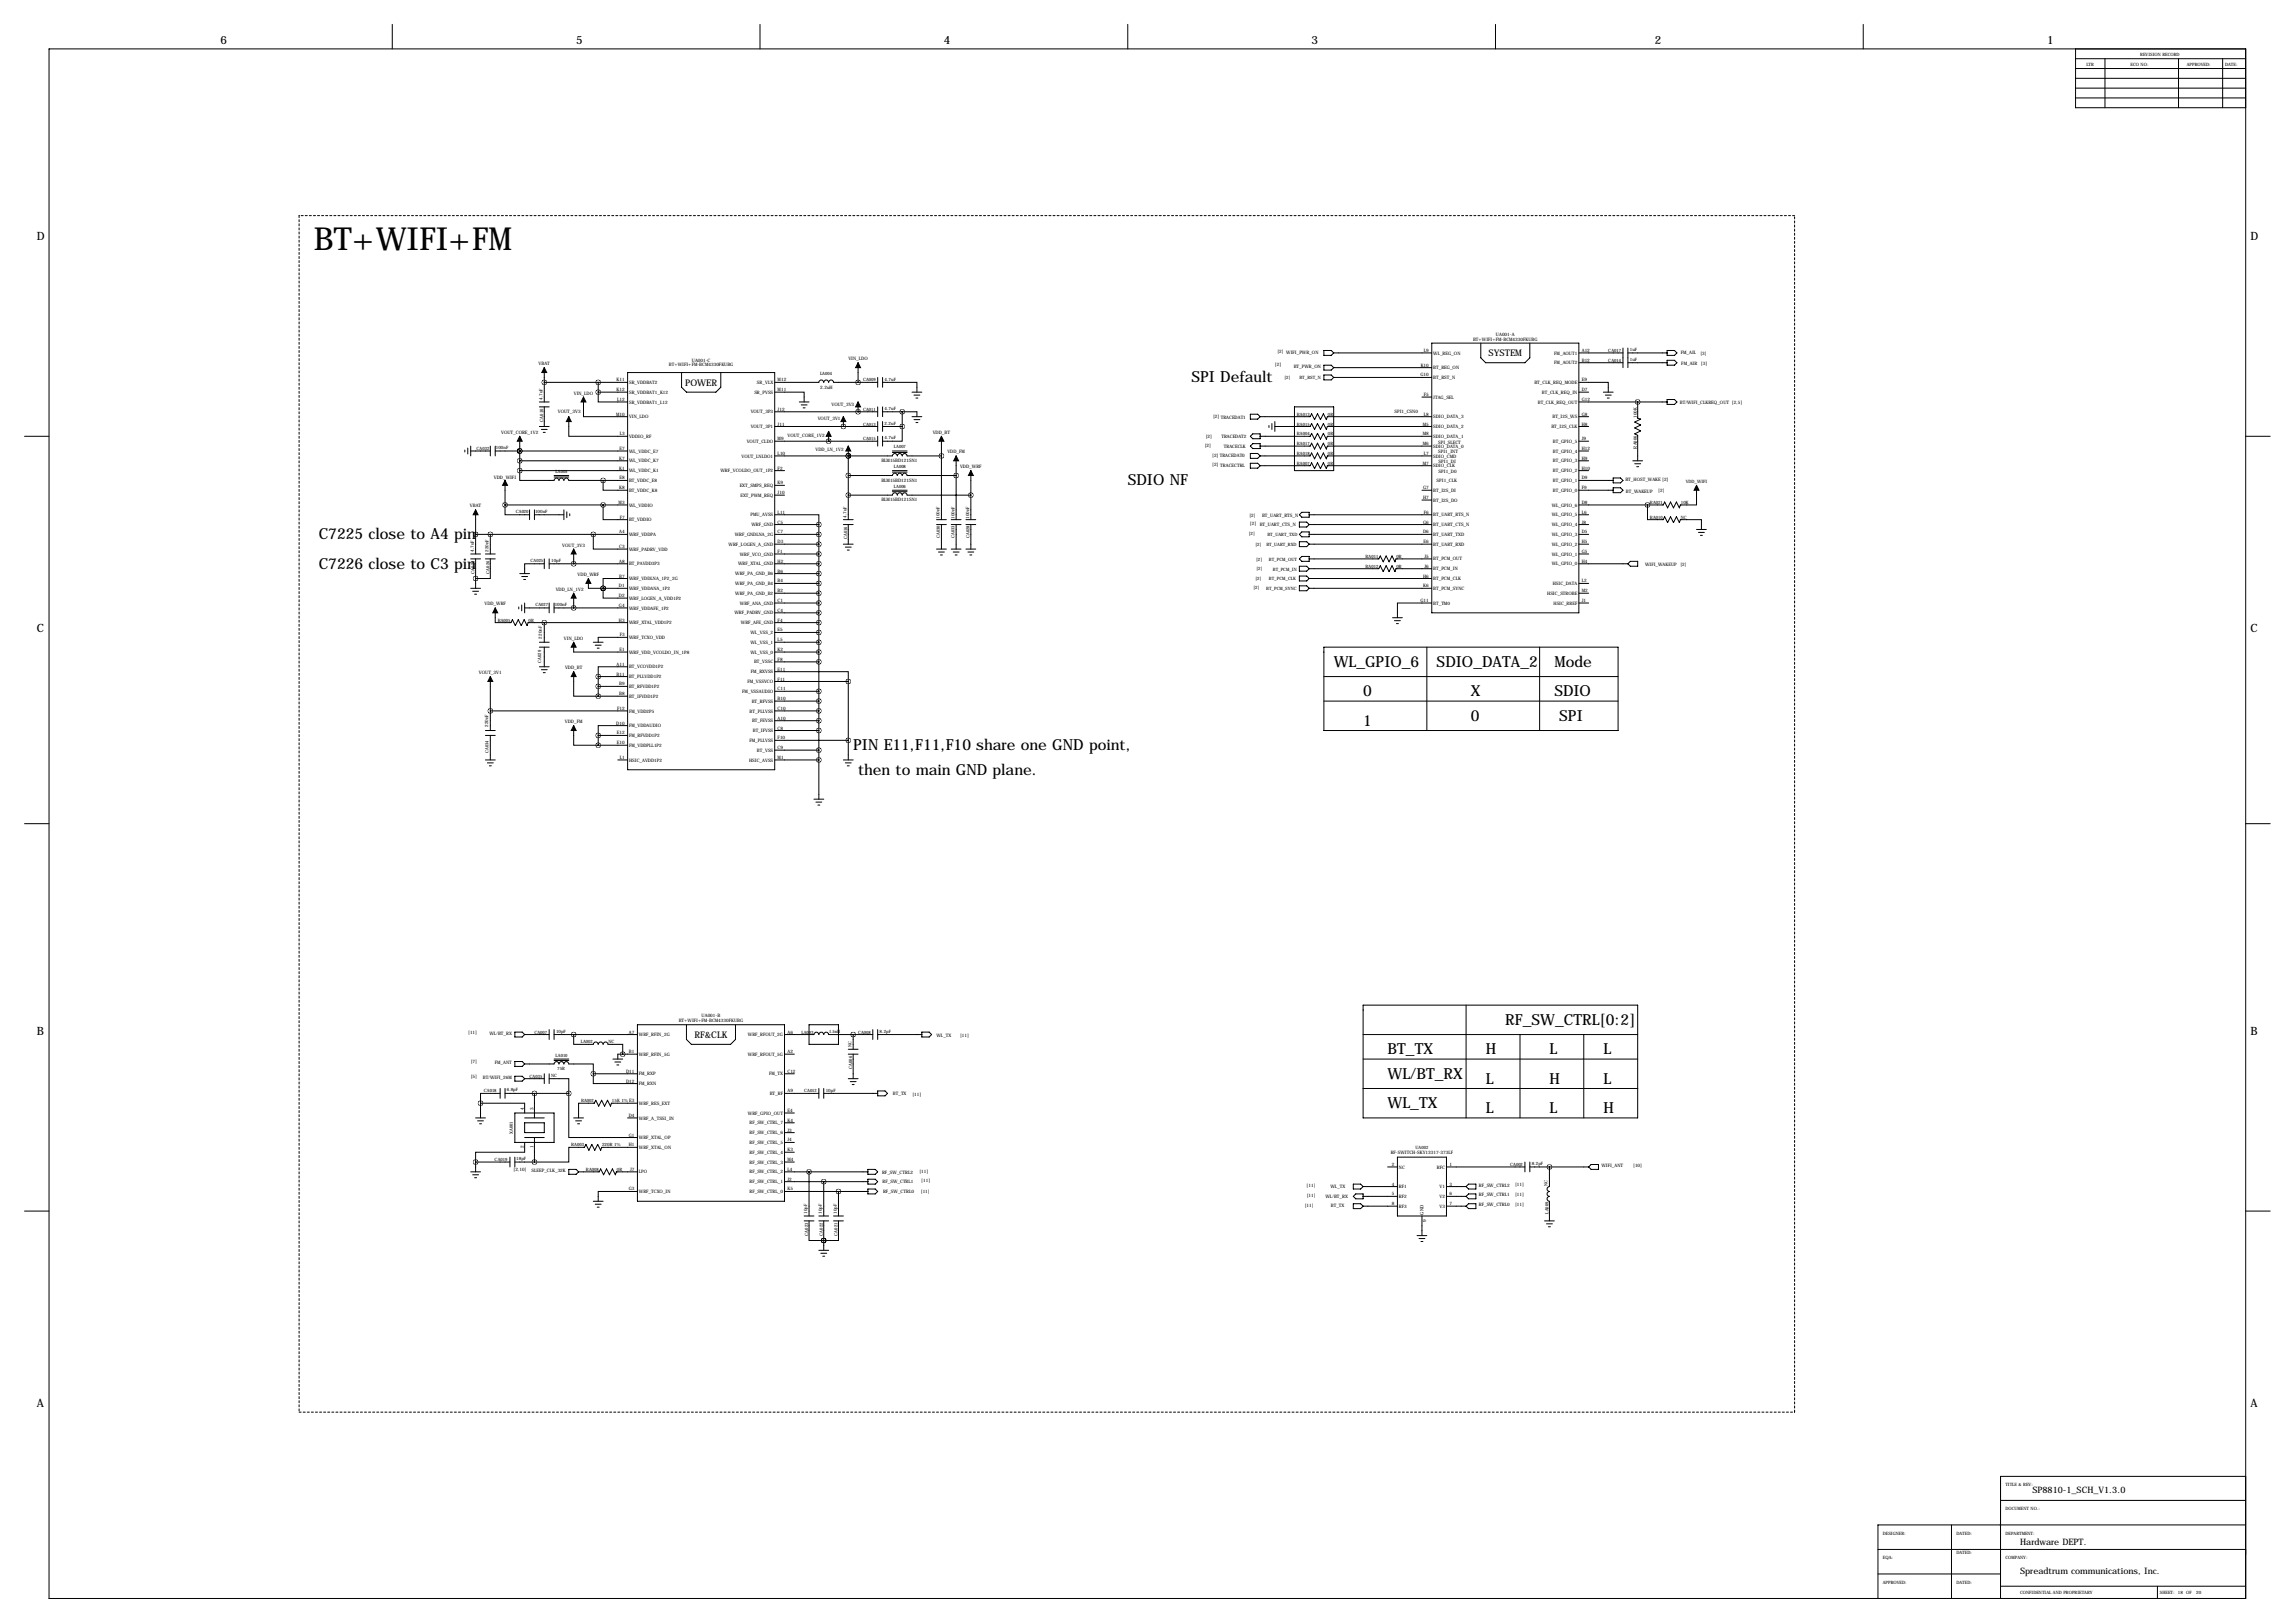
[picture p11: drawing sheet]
<svg xmlns="http://www.w3.org/2000/svg" width="1189mm" height="841mm" viewBox="0 0 1189 841" stroke-linecap="round" stroke-linejoin="round" font-family="sans-serif">
<defs><g id="words">
<text font-size="16.5" x="163" y="129">BT+WIFI+FM</text>
<g font-size="7.9">
<text x="617" y="198">SPI Default</text>
<text x="584" y="251">SDIO NF</text>
<text x="165" y="279">C7225 close to A4 pin</text>
<text x="165" y="295">C7226 close to C3 pin</text>
<text x="691" y="345">WL_GPIO_6</text>
<text x="744" y="345">SDIO_DATA_2</text>
<text x="805" y="345">Mode</text>
<text x="706" y="361">0</text>
<text x="762" y="361">X</text>
<text x="805" y="361">SDIO</text>
<text x="706" y="376">1</text>
<text x="762" y="373">0</text>
<text x="808" y="373">SPI</text>
<text x="442" y="389">PIN E11,F11,F10 share one GND point,</text>
<text x="445" y="401">then to main GND plane.</text>
<text x="780" y="531">RF_SW_CTRL[0:2]</text>
<text x="719" y="546">BT_TX</text>
<text x="770" y="546">H</text>
<text x="803" y="546">L</text>
<text x="831" y="546">L</text>
<text x="719" y="559">WL/BT_RX</text>
<text x="770" y="561">L</text>
<text x="803" y="561">H</text>
<text x="831" y="561">L</text>
<text x="719" y="574">WL_TX</text>
<text x="770" y="577">L</text>
<text x="803" y="577">L</text>
<text x="831" y="577">H</text>
</g>
<g font-size="5.9">
<text x="114" y="23">6</text>
<text x="298" y="23">5</text>
<text x="489" y="23">4</text>
<text x="679" y="23">3</text>
<text x="857" y="23">2</text>
<text x="1060" y="23">1</text>
<text x="19" y="124">D</text>
<text x="1166" y="124">D</text>
<text x="19" y="328">C</text>
<text x="1166" y="328">C</text>
<text x="19" y="536">B</text>
<text x="1166" y="536">B</text>
<text x="19" y="729">A</text>
<text x="1166" y="729">A</text>
</g>
<g font-size="4.7">
<text x="771" y="184">SYSTEM</text>
<text x="355" y="200">POWER</text>
<text x="360" y="538">RF&amp;CLK</text>
</g>
<g font-size="4.6">
<text x="1053" y="773">SP8810-1_SCH_V1.3.0</text>
<text x="1046" y="800">Hardware DEPT.</text>
<text x="1046" y="815">Spreadtrum communications, Inc.</text>
</g>
<g font-size="2.4">
<text x="763" y="177">BT+WIFI+FM-BCM4330FKUBG</text>
<text x="775" y="174">UA001-A</text>
<text x="662" y="183">[2]</text>
<text x="666" y="184">WIFI_PWR_ON</text>
<text x="738" y="182">L9</text>
<text x="742" y="184">WL_REG_ON</text>
<text x="805" y="184">FM_AOUT1</text>
<text x="819" y="182">A12</text>
<text x="871" y="184">FM_AIL</text>
<text x="881" y="184">[3]</text>
<text x="279" y="189">VBAT</text>
<text x="347" y="190">BT+WIFI+FM-BCM4330FKUBG</text>
<text x="358" y="187">UA001-C</text>
<text x="439" y="187">VIN_LDO</text>
<text x="660" y="190">[2]</text>
<text x="670" y="190">BT_PWR_ON</text>
<text x="736" y="190">K10</text>
<text x="742" y="191">BT_REG_ON</text>
<text x="805" y="189">FM_AOUT2</text>
<text x="819" y="187">B12</text>
<text x="871" y="189">FM_AIR</text>
<text x="881" y="189">[3]</text>
<text x="319" y="198">K11</text>
<text x="403" y="198">M12</text>
<text x="736" y="195">G10</text>
<text x="742" y="196">BT_RST_N</text>
<text x="819" y="198">E9</text>
<text x="319" y="203">K12</text>
<text x="326" y="199">SR_VDDBAT2</text>
<text x="326" y="204">SR_VDDBAT1_K12</text>
<text x="391" y="204">SR_PVSS</text>
<text x="392" y="199">SR_VLX</text>
<text x="403" y="203">M11</text>
<text x="425" y="201">2.2uH</text>
<text x="795" y="199">BT_CLK_REQ_MODE</text>
<text x="799" y="204">BT_CLK_REQ_IN</text>
<text x="819" y="203">D7</text>
<text x="297" y="204">VIN_LDO</text>
<text x="320" y="208">L12</text>
<text x="326" y="209">SR_VDDBAT1_L12</text>
<text x="738" y="205">F5</text>
<text x="742" y="207">JTAG_SEL</text>
<text x="797" y="209">BT_CLK_REQ_OUT</text>
<text x="819" y="208">G12</text>
<text x="870" y="209">BT/WIFI_CLKREQ_OUT [2,5]</text>
<text x="289" y="214">VOUT_3V3</text>
<text x="319" y="215">M10</text>
<text x="389" y="214">VOUT_3P3</text>
<text x="403" y="213">J12</text>
<text x="431" y="210">VOUT_3V3</text>
<text x="722" y="214">SPI1_CSN0</text>
<text x="738" y="215">L8</text>
<text x="819" y="215">G8</text>
<text x="326" y="217">VIN_LDO</text>
<text x="389" y="222">VOUT_3P1</text>
<text x="403" y="220">J11</text>
<text x="424" y="218">VOUT_3V1</text>
<text x="628" y="216">[2] TRACEDAT1</text>
<text x="737" y="220">M5</text>
<text x="742" y="217">SDIO_DATA_3</text>
<text x="742" y="222">SDIO_DATA_2</text>
<text x="804" y="222">BT_I2S_CLK</text>
<text x="804" y="217">BT_I2S_WS</text>
<text x="819" y="220">H8</text>
<text x="260" y="225">VOUT_CORE_1V2</text>
<text x="321" y="225">L3</text>
<text x="326" y="227">VDDIO_RF</text>
<text x="408" y="226">VOUT_CORE_1V2</text>
<text x="483" y="225">VDD_BT</text>
<text x="625" y="227">[2]</text>
<text x="633" y="227">TRACEDAT2</text>
<text x="737" y="225">M8</text>
<text x="742" y="227">SDIO_DATA_1</text>
<text x="321" y="233">E7</text>
<text x="387" y="229">VOUT_CLDO</text>
<text x="403" y="228">M9</text>
<text x="422" y="234">VDD_LN_1V2</text>
<text x="624" y="231">[2]</text>
<text x="634" y="232">TRACECLK</text>
<text x="737" y="231">M6</text>
<text x="742" y="232">SDIO_DATA_0</text>
<text x="745" y="230">SPI_SLECT</text>
<text x="804" y="229">BT_GPIO_5</text>
<text x="819" y="228">J9</text>
<text x="819" y="233">H12</text>
<text x="321" y="238">K7</text>
<text x="326" y="234">WL_VDDC_E7</text>
<text x="326" y="240">WL_VDDC_K7</text>
<text x="384" y="237">VOUT_LNLDO1</text>
<text x="403" y="236">L10</text>
<text x="457" y="239">BLM15BD121SN1</text>
<text x="491" y="235">VDD_FM</text>
<text x="628" y="237">[2] TRACEDAT0</text>
<text x="738" y="236">L7</text>
<text x="742" y="237">SDIO_CMD</text>
<text x="745" y="235">SPI1_INT</text>
<text x="745" y="240">SPI1_DI</text>
<text x="804" y="234">BT_GPIO_4</text>
<text x="804" y="240">BT_GPIO_3</text>
<text x="819" y="238">H9</text>
<text x="321" y="243">K1</text>
<text x="326" y="245">WL_VDDC_K1</text>
<text x="373" y="245">WRF_VCOLDO_OUT_1P2</text>
<text x="403" y="243">F2</text>
<text x="497" y="242">VDD_WRF</text>
<text x="628" y="242">[2] TRACECTRL</text>
<text x="737" y="241">M7</text>
<text x="742" y="242">SDIO_CLK</text>
<text x="745" y="245">SPI1_D0</text>
<text x="804" y="245">BT_GPIO_2</text>
<text x="819" y="243">H10</text>
<text x="256" y="248">VDD_WIFI</text>
<text x="321" y="248">E8</text>
<text x="326" y="250">BT_VDDC_E8</text>
<text x="403" y="251">K9</text>
<text x="457" y="250">BLM15BD121SN1</text>
<text x="744" y="250">SPI1_CLK</text>
<text x="804" y="250">BT_GPIO_1</text>
<text x="819" y="248">D9</text>
<text x="842" y="249">BT_HOST_WAKE [2]</text>
<text x="321" y="253">K8</text>
<text x="326" y="255">BT_VDDC_K8</text>
<text x="383" y="252">EXT_SMPS_REQ</text>
<text x="384" y="257">EXT_PWM_REQ</text>
<text x="403" y="256">J10</text>
<text x="737" y="253">G7</text>
<text x="742" y="255">BT_I2S_DI</text>
<text x="804" y="255">BT_GPIO_0</text>
<text x="819" y="253">F9</text>
<text x="842" y="255">BT_WAKEUP</text>
<text x="859" y="255">[2]</text>
<text x="243" y="263">VBAT</text>
<text x="320" y="261">M3</text>
<text x="326" y="262">WL_VDDIO</text>
<text x="457" y="260">BLM15BD121SN1</text>
<text x="737" y="259">H7</text>
<text x="742" y="260">BT_I2S_DO</text>
<text x="804" y="262">WL_GPIO_6</text>
<text x="819" y="261">D8</text>
<text x="321" y="269">F7</text>
<text x="389" y="267">PMU_AVSS</text>
<text x="403" y="266">L11</text>
<text x="647" y="268">[2]</text>
<text x="654" y="268">BT_UART_RTS_N</text>
<text x="738" y="266">F6</text>
<text x="742" y="267">BT_UART_RTS_N</text>
<text x="804" y="267">WL_GPIO_5</text>
<text x="819" y="266">L6</text>
<text x="326" y="270">BT_VDDIO</text>
<text x="389" y="273">WRF_GND</text>
<text x="403" y="271">C5</text>
<text x="647" y="272">[2]</text>
<text x="653" y="272">BT_UART_CTS_N</text>
<text x="737" y="271">G6</text>
<text x="742" y="273">BT_UART_CTS_N</text>
<text x="804" y="273">WL_GPIO_4</text>
<text x="819" y="271">J8</text>
<text x="321" y="276">A4</text>
<text x="326" y="278">WRF_VDDPA</text>
<text x="381" y="278">WRF_GNDLNA_2G</text>
<text x="403" y="276">C7</text>
<text x="403" y="281">D3</text>
<text x="737" y="276">D6</text>
<text x="737" y="281">E6</text>
<text x="742" y="278">BT_UART_TXD</text>
<text x="804" y="278">WL_GPIO_3</text>
<text x="819" y="276">D5</text>
<text x="819" y="281">H5</text>
<text x="291" y="283">VOUT_3V3</text>
<text x="321" y="284">C3</text>
<text x="326" y="285">WRF_PADRV_VDD</text>
<text x="377" y="283">WRF_LOGEN_A_GND</text>
<text x="383" y="288">WRF_VCO_GND</text>
<text x="403" y="286">F1</text>
<text x="742" y="283">BT_UART_RXD</text>
<text x="804" y="283">WL_GPIO_2</text>
<text x="804" y="288">WL_GPIO_1</text>
<text x="819" y="286">G5</text>
<text x="321" y="292">A8</text>
<text x="326" y="293">BT_PAVDD3P3</text>
<text x="382" y="293">WRF_XTAL_GND</text>
<text x="403" y="292">H2</text>
<text x="738" y="289">J5</text>
<text x="742" y="290">BT_PCM_OUT</text>
<text x="804" y="293">WL_GPIO_0</text>
<text x="819" y="292">H4</text>
<text x="852" y="293">WIFI_WAKEUP</text>
<text x="871" y="293">[2]</text>
<text x="299" y="298">VDD_WRF</text>
<text x="321" y="299">B7</text>
<text x="381" y="298">WRF_PA_GND_B6</text>
<text x="403" y="297">B6</text>
<text x="737" y="299">H6</text>
<text x="738" y="294">J6</text>
<text x="742" y="295">BT_PCM_IN</text>
<text x="321" y="304">D1</text>
<text x="326" y="300">WRF_VDDLNA_1P2_2G</text>
<text x="326" y="306">WRF_VDDANA_1P2</text>
<text x="381" y="303">WRF_PA_GND_B4</text>
<text x="403" y="302">B4</text>
<text x="737" y="304">K6</text>
<text x="742" y="300">BT_PCM_CLK</text>
<text x="742" y="306">BT_PCM_SYNC</text>
<text x="804" y="303">HSIC_DATA</text>
<text x="819" y="302">L2</text>
<text x="288" y="306">VDD_LN_1V2</text>
<text x="321" y="309">D2</text>
<text x="326" y="311">WRF_LOGEN_A_VDD1P2</text>
<text x="381" y="308">WRF_PA_GND_B2</text>
<text x="403" y="307">B2</text>
<text x="403" y="312">C1</text>
<text x="736" y="312">G11</text>
<text x="801" y="308">HSIC_STROBE</text>
<text x="819" y="307">M2</text>
<text x="819" y="312">J1</text>
<text x="251" y="314">VDD_WRF</text>
<text x="321" y="314">G4</text>
<text x="326" y="316">WRF_VDDAFE_1P2</text>
<text x="383" y="313">WRF_ANA_GND</text>
<text x="403" y="317">C4</text>
<text x="742" y="313">BT_TM0</text>
<text x="805" y="313">HSIC_RREF</text>
<text x="321" y="322">H3</text>
<text x="326" y="323">WRF_XTAL_VDD1P2</text>
<text x="380" y="318">WRF_PADRV_GND</text>
<text x="384" y="323">WRF_AFE_GND</text>
<text x="403" y="322">F4</text>
<text x="321" y="330">F3</text>
<text x="389" y="328">WL_VSS_2</text>
<text x="403" y="327">E5</text>
<text x="292" y="331">VIN_LDO</text>
<text x="326" y="331">WRF_TCXO_VDD</text>
<text x="389" y="334">WL_VSS_1</text>
<text x="403" y="332">L5</text>
<text x="321" y="337">E1</text>
<text x="326" y="339">WRF_VDD_VCOLDO_IN_1P8</text>
<text x="389" y="339">WL_VSS_0</text>
<text x="403" y="337">K2</text>
<text x="293" y="347">VDD_BT</text>
<text x="319" y="345">A11</text>
<text x="326" y="346">BT_VCOVDD1P2</text>
<text x="391" y="344">BT_VSSC</text>
<text x="403" y="342">F8</text>
<text x="403" y="347">E11</text>
<text x="248" y="349">VOUT_3V1</text>
<text x="319" y="350">B11</text>
<text x="326" y="351">BT_PLLVDD1P2</text>
<text x="387" y="354">FM_VSSVCO</text>
<text x="389" y="349">FM_RXVSS</text>
<text x="403" y="352">F11</text>
<text x="321" y="355">B9</text>
<text x="326" y="356">BT_RFVDD1P2</text>
<text x="385" y="359">FM_VSSAUDIO</text>
<text x="403" y="358">C11</text>
<text x="321" y="360">B8</text>
<text x="326" y="361">BT_IFVDD1P2</text>
<text x="389" y="364">BT_RFVSS</text>
<text x="403" y="363">B10</text>
<text x="320" y="368">F12</text>
<text x="326" y="369">FM_VDD2P5</text>
<text x="388" y="369">BT_PLLVSS</text>
<text x="403" y="368">C10</text>
<text x="293" y="375">VDD_FM</text>
<text x="319" y="375">D10</text>
<text x="326" y="377">FM_VDDAUDIO</text>
<text x="390" y="374">BT_FEVSS</text>
<text x="403" y="373">A10</text>
<text x="403" y="378">C8</text>
<text x="320" y="380">E12</text>
<text x="326" y="382">FM_RFVDD1P2</text>
<text x="390" y="379">BT_IFVSS</text>
<text x="403" y="383">F10</text>
<text x="320" y="386">E10</text>
<text x="326" y="387">FM_VDDPLL1P2</text>
<text x="388" y="384">FM_PLLVSS</text>
<text x="392" y="389">BT_VSS</text>
<text x="403" y="388">C9</text>
<text x="321" y="393">L1</text>
<text x="326" y="394">HSIC_AVDD1P2</text>
<text x="388" y="394">HSIC_AVSS</text>
<text x="403" y="393">M1</text>
<text x="363" y="527">UA001-B</text>
<text x="352" y="529">BT+WIFI+FM-BCM4330FKUBG</text>
<text x="243" y="535">[11]</text>
<text x="253" y="536">WL/BT_RX</text>
<text x="326" y="535">A7</text>
<text x="331" y="537">WRF_RFIN_2G</text>
<text x="387" y="537">WRF_RFOUT_2G</text>
<text x="408" y="535">A6</text>
<text x="485" y="537">WL_TX</text>
<text x="497" y="537">[11]</text>
<text x="326" y="546">B1</text>
<text x="408" y="546">A2</text>
<text x="244" y="551">[7]</text>
<text x="256" y="551">FM_ANT</text>
<text x="331" y="547">WRF_RFIN_5G</text>
<text x="387" y="547">WRF_RFOUT_5G</text>
<text x="324" y="556">D11</text>
<text x="331" y="557">FM_RXP</text>
<text x="398" y="557">FM_TX</text>
<text x="408" y="556">C12</text>
<text x="244" y="558">[5]</text>
<text x="250" y="559">BT/WIFI_26M</text>
<text x="324" y="561">D12</text>
<text x="331" y="562">FM_RXN</text>
<text x="399" y="567">BT_RF</text>
<text x="408" y="566">A9</text>
<text x="463" y="567">BT_TX</text>
<text x="473" y="568">[11]</text>
<text x="271" y="575" transform="rotate(-90 271 575)">4</text>
<text x="276" y="575" transform="rotate(-90 276 575)">3</text>
<text x="331" y="572">WRF_RES_EXT</text>
<text x="326" y="579">D4</text>
<text x="331" y="580">WRF_A_TSSI_IN</text>
<text x="387" y="577">WRF_GPIO_OUT</text>
<text x="408" y="576">E4</text>
<text x="408" y="581">K4</text>
<text x="388" y="582">RF_SW_CTRL_7</text>
<text x="388" y="588">RF_SW_CTRL_6</text>
<text x="408" y="586">J3</text>
<text x="326" y="589">G1</text>
<text x="326" y="594">H1</text>
<text x="331" y="590">WRF_XTAL_OP</text>
<text x="388" y="593">RF_SW_CTRL_5</text>
<text x="408" y="591">J4</text>
<text x="271" y="595" transform="rotate(-90 271 595)">2</text>
<text x="276" y="595" transform="rotate(-90 276 595)">1</text>
<text x="331" y="595">WRF_XTAL_ON</text>
<text x="388" y="598">RF_SW_CTRL_4</text>
<text x="408" y="596">K3</text>
<text x="720" y="598">RF-SWITCH-SKY13317-373LF</text>
<text x="388" y="603">RF_SW_CTRL_3</text>
<text x="408" y="601">M4</text>
<text x="721" y="604">2</text>
<text x="725" y="605">NC</text>
<text x="744" y="605">RFC</text>
<text x="751" y="604">1</text>
<text x="830" y="604">WIFI_ANT</text>
<text x="846" y="604">[10]</text>
<text x="266" y="606">[2,10]</text>
<text x="275" y="607">SLEEP_CLK_32K</text>
<text x="326" y="606">J7</text>
<text x="331" y="608">LPO</text>
<text x="388" y="608">RF_SW_CTRL_2</text>
<text x="408" y="606">L4</text>
<text x="408" y="612">J2</text>
<text x="457" y="608">RF_SW_CTRL2</text>
<text x="476" y="608">[11]</text>
<text x="326" y="617">G3</text>
<text x="331" y="618">WRF_TCXO_IN</text>
<text x="388" y="613">RF_SW_CTRL_1</text>
<text x="388" y="618">RF_SW_CTRL_0</text>
<text x="408" y="617">K5</text>
<text x="457" y="613">RF_SW_CTRL1</text>
<text x="457" y="618">RF_SW_CTRL0</text>
<text x="477" y="612">[11]</text>
<text x="677" y="615">[11]</text>
<text x="689" y="615">WL_TX</text>
<text x="721" y="614">4</text>
<text x="725" y="615">RF1</text>
<text x="746" y="615">V1</text>
<text x="751" y="614">3</text>
<text x="766" y="615">RF_SW_CTRL2</text>
<text x="785" y="614">[11]</text>
<text x="477" y="618">[11]</text>
<text x="677" y="620">[11]</text>
<text x="687" y="620">WL/BT_RX</text>
<text x="721" y="619">5</text>
<text x="725" y="621">RF2</text>
<text x="746" y="621">V2</text>
<text x="751" y="619">6</text>
<text x="766" y="620">RF_SW_CTRL1</text>
<text x="785" y="620">[11]</text>
<text x="676" y="625">[11]</text>
<text x="689" y="625">BT_TX</text>
<text x="721" y="624">8</text>
<text x="725" y="626">RF3</text>
<text x="737" y="629" transform="rotate(-90 737 629)">GND</text>
<text x="746" y="626">V3</text>
<text x="751" y="624">7</text>
<text x="766" y="625">RF_SW_CTRL0</text>
<text x="785" y="625">[11]</text>
<text x="739" y="633" transform="rotate(-90 739 633)">9</text>
</g>
<g font-size="2.3">
<text x="1109" y="29">REVISION RECORD</text>
<text x="1081" y="34">LTR</text>
<text x="1104" y="34">ECO NO:</text>
<text x="1133" y="34">APPROVED:</text>
<text x="1153" y="34">DATE:</text>
<text x="833" y="182">CA017</text>
<text x="844" y="182">1uF</text>
<text x="833" y="187">CA014</text>
<text x="844" y="187">1uF</text>
<text x="425" y="194">LA004</text>
<text x="447" y="198">CA009</text>
<text x="458" y="197">4.7uF</text>
<text x="665" y="196">[2]</text>
<text x="673" y="196">BT_RST_N</text>
<text x="281" y="207" transform="rotate(-90 281 207)">4.7uF</text>
<text x="447" y="213">CA011</text>
<text x="458" y="212">4.7uF</text>
<text x="672" y="215">RA013</text>
<text x="688" y="215">0R</text>
<text x="281" y="218" transform="rotate(-90 281 218)">CA010</text>
<text x="447" y="220">CA013</text>
<text x="458" y="220">2.2uF</text>
<text x="672" y="220">RA015</text>
<text x="688" y="220">0R</text>
<text x="848" y="216" transform="rotate(-90 848 216)">100K</text>
<text x="458" y="228">4.7uF</text>
<text x="672" y="225">RA004</text>
<text x="688" y="225">0R</text>
<text x="247" y="233">CA032</text>
<text x="257" y="233">100nF</text>
<text x="447" y="228">CA015</text>
<text x="463" y="232">LA007</text>
<text x="672" y="231">RA017</text>
<text x="688" y="231">0R</text>
<text x="848" y="232" transform="rotate(-90 848 232)">RA006</text>
<text x="672" y="236">RA018</text>
<text x="688" y="236">0R</text>
<text x="288" y="245">LA005</text>
<text x="463" y="242">LA008</text>
<text x="672" y="241">RA007</text>
<text x="688" y="241">0R</text>
<text x="873" y="250">VDD_WIFI</text>
<text x="463" y="253">LA006</text>
<text x="855" y="261">RA021</text>
<text x="871" y="261">10K</text>
<text x="267" y="266">CA020</text>
<text x="277" y="266">100nF</text>
<text x="438" y="268" transform="rotate(-90 438 268)">4.7uF</text>
<text x="487" y="269" transform="rotate(-90 487 269)">100nF</text>
<text x="494" y="269" transform="rotate(-90 494 269)">100nF</text>
<text x="502" y="269" transform="rotate(-90 502 269)">100nF</text>
<text x="855" y="269">RA010</text>
<text x="871" y="269">NC</text>
<text x="439" y="279" transform="rotate(-90 439 279)">CA016</text>
<text x="487" y="279" transform="rotate(-90 487 279)">CA030</text>
<text x="495" y="279" transform="rotate(-90 495 279)">CA033</text>
<text x="502" y="279" transform="rotate(-90 502 279)">CA028</text>
<text x="647" y="277">[2]</text>
<text x="657" y="278">BT_UART_TXD</text>
<text x="245" y="286" transform="rotate(-90 245 286)">4.7uF</text>
<text x="253" y="286" transform="rotate(-90 253 286)">220nF</text>
<text x="650" y="283">[2]</text>
<text x="656" y="283">BT_UART_RXD</text>
<text x="275" y="291">CA025</text>
<text x="285" y="291">10pF</text>
<text x="651" y="290">[2]</text>
<text x="657" y="291">BT_PCM_OUT</text>
<text x="707" y="289">RA011</text>
<text x="723" y="289">0R</text>
<text x="246" y="297" transform="rotate(-90 246 297)">CA024</text>
<text x="253" y="297" transform="rotate(-90 253 297)">CA026</text>
<text x="651" y="295">[2]</text>
<text x="659" y="296">BT_PCM_IN</text>
<text x="707" y="294">RA012</text>
<text x="723" y="294">0R</text>
<text x="649" y="305">[2]</text>
<text x="650" y="300">[2]</text>
<text x="656" y="306">BT_PCM_SYNC</text>
<text x="657" y="301">BT_PCM_CLK</text>
<text x="277" y="314">CA027</text>
<text x="287" y="314">100nF</text>
<text x="258" y="322">RA005</text>
<text x="274" y="322">0R</text>
<text x="281" y="331" transform="rotate(-90 281 331)">220nF</text>
<text x="280" y="343" transform="rotate(-90 280 343)">CA029</text>
<text x="253" y="376" transform="rotate(-90 253 376)">220nF</text>
<text x="253" y="390" transform="rotate(-90 253 390)">CA034</text>
<text x="277" y="535">CA007</text>
<text x="288" y="535">10pF</text>
<text x="415" y="535">LA003</text>
<text x="430" y="535">1.5nH</text>
<text x="445" y="535">CA008</text>
<text x="456" y="535">8.2pF</text>
<text x="301" y="540">LA002</text>
<text x="315" y="540">NC</text>
<text x="441" y="542" transform="rotate(-90 441 542)">NC</text>
<text x="288" y="547">LA010</text>
<text x="285" y="558">NC</text>
<text x="289" y="554">75R</text>
<text x="441" y="554" transform="rotate(-90 441 554)">CA006</text>
<text x="274" y="558">CA035</text>
<text x="251" y="566">CA018</text>
<text x="262" y="565">6.8pF</text>
<text x="417" y="566">CA012</text>
<text x="428" y="565">10pF</text>
<text x="301" y="571">RA002</text>
<text x="317" y="571">15K 1% E3</text>
<text x="266" y="587" transform="rotate(-90 266 587)">XA001</text>
<text x="296" y="594">RA003</text>
<text x="312" y="594">220R 1%</text>
<text x="733" y="595">UA002</text>
<text x="256" y="602">CA019</text>
<text x="267" y="601">18pF</text>
<text x="782" y="604">CA002</text>
<text x="793" y="604">8.2pF</text>
<text x="304" y="606">RA008</text>
<text x="320" y="606">0R</text>
<text x="802" y="614" transform="rotate(-90 802 614)">NC</text>
<text x="418" y="629" transform="rotate(-90 418 629)">10pF</text>
<text x="426" y="629" transform="rotate(-90 426 629)">10pF</text>
<text x="433" y="629" transform="rotate(-90 433 629)">10pF</text>
<text x="802" y="629" transform="rotate(-90 802 629)">LA009</text>
<text x="419" y="640" transform="rotate(-90 419 640)">CA023</text>
<text x="426" y="640" transform="rotate(-90 426 640)">CA022</text>
<text x="434" y="640" transform="rotate(-90 434 640)">CA021</text>
<text x="1039" y="770">TITLE &amp; REV:</text>
<text x="1039" y="782">DOCUMENT NO.:</text>
<text x="975" y="795">DESIGNER:</text>
<text x="1013" y="795">DATED:</text>
<text x="1039" y="795">DEPARTMENT:</text>
<text x="975" y="808">EQA:</text>
<text x="1013" y="805">DATED:</text>
<text x="1039" y="808">COMPANY:</text>
<text x="975" y="820">APPROVED:</text>
<text x="1013" y="820">DATED:</text>
<text x="1046" y="825">CONFIDENTIAL AND PROPRIETARY</text>
<text x="1119" y="825">SHEET: 18 OF</text>
<text x="1138" y="825">20</text>
</g>
</g></defs>
<g fill="none" stroke="#000" stroke-width=".52">
<path d="M203 13v12M394 13v12M584 13v12M775 13v12M965 13v12M25 25h1138v803h-1138zM1075 25v31h88M1075 30h88M1075 35h88M1090 30v26M1129 30v26M1151 30v26"/>
<path d="M1075 41h88M1075 46h88M1075 51h88M742 178h76v139h-76zM767 178v7l3 3h20l2-3v-7M282 198h43M282 190v18M310 198v5M325 193h76v206h-76zM353 193v8l3 2h15l2-2v-8M401 198h23a1.3 1.3 0 0 1 1-1 1.3 1.3 0 0 1 2 1 1.3 1.3 0 0 1 1-1 1.3 1.3 0 0 1 1 1 1.3 1.3 0 0 1 2-1 1.3 1.3 0 0 1 1 1h23M444 188v10"/>
<path d="M455 196v5M457 198h18v5M457 196v5M686 182h4l1 1-1 1h-4zM686 189h4l1 1-1 2h-4zM686 194h4l1 2-1 1h-4zM691 183h51M691 190h51M691 196h51M818 198h15v5M818 188h23M818 183h23"/>
<path d="M841 180v10M843 188h21M843 183h21M843 180v10M864 182h3l2 1-2 1h-3zM864 187h3l2 1-2 1h-3zM279 211h5M279 208h5M282 211v10M295 216v10h30M302 206v10h23M310 203v5h15"/>
<path d="M310 203h15M401 203h16v5M401 213h54M414 208h5M415 210h3M416 211h1M437 216v5M444 213h.1M444 208v5M455 211v5M455 218v5M457 213h18v3"/>
<path d="M457 211v5M457 218v5M467 213v8M472 216h6M472 203h6M473 217h4M473 205h4M474 219h1M474 206h1M648 215h4l1 1-1 1h-4zM653 216h26v-2l2 3 1-3 2 3 2-3 1 3 1-1h54M659 219v3"/>
<path d="M660 218v5M671 211h20v33h-20zM737 206h5M818 216h5M818 203h5M818 208h46M831 203h5M832 205h3M833 206h1M848 208v9h2l-3 2 3 1-3 2 3 1-3 2h1v14M864 207h3l2 1-2 1h-3zM13 226h12"/>
<path d="M241 233v1M242 232v3M244 234h10M244 231v5M254 231v5M257 234h68M257 231v5M269 234h.1M269 239h56M269 226v18M279 221h5M280 222h3"/>
<path d="M281 224h1M401 236h61a1.3 1.3 0 0 1 2-1 1.3 1.3 0 0 1 1 1 1.3 1.3 0 0 1 1-1 1.3 1.3 0 0 1 1 1 1.3 1.3 0 0 1 2-1 1.3 1.3 0 0 1 1 1h18M401 221h54M401 229h54M429 229h.1M429 223v6M437 221h.1M439 236h.1M439 231v38M455 226v5M457 221h10M457 226v5"/>
<path d="M462 234h8M467 221v8h-10M488 226v43M495 236v33M648 226l1-1h4v2h-4zM648 235h4l1 1-1 1h-4zM648 240h4l1 1-1 1h-4zM649 230h4v2h-4l-1-1zM653 226h26v-2l2 4 1-4 2 4 2-4 1 4 1-2h54M653 231h26v-1l2 3 1-3 2 3 2-3 1 3 1-2h54M653 236h26v-1l2 3 1-3 2 3 2-3 1 3 1-2h54M657 220v1"/>
<path d="M660 221h19v-2l2 3 1-3 2 3 2-3 1 3 1-1h54M818 221h5M818 229h5M818 234h5M818 239h5M846 239h5M1163 226h13M262 249v13M269 244v5h18a1.3 1.3 0 0 1 1-1 1.3 1.3 0 0 1 2 1 1.3 1.3 0 0 1 1-1 1.3 1.3 0 0 1 1 1M269 244h56M287 246h8M287 247h8"/>
<path d="M292 249a1.3 1.3 0 0 1 1-1 1.3 1.3 0 0 1 2 1h30M312 249v5h13M401 244h5M401 251h5M401 256h5M439 256h23a1.3 1.3 0 0 1 2-1 1.3 1.3 0 0 1 1 1 1.3 1.3 0 0 1 1-1 1.3 1.3 0 0 1 1 1 1.3 1.3 0 0 1 2-1 1.3 1.3 0 0 1 1 1h33M439 246h23M462 244h8M462 254h8M462 245h8M462 255h8M462 246a1.3 1.3 0 0 1 2-1 1.3 1.3 0 0 1 1 1"/>
<path d="M465 246a1.3 1.3 0 0 1 1-1 1.3 1.3 0 0 1 1 1M467 246a1.3 1.3 0 0 1 2-1 1.3 1.3 0 0 1 1 1h25M503 244v25M653 241h26v-1l2 3 1-3 2 3 2-3 1 3 1-2h54M737 254h5M737 259h5M818 244h5M818 254h18M818 249h18M836 248h3l2 1-2 1h-3zM836 253h3l2 1-2 1h-3zM847 240h3"/>
<path d="M848 242h1M879 251v11h-9v1l-2-3-1 3-2-3-1 3-2-3v2h-44M246 277h79M246 264v23M254 277v10M262 262v5h12M262 262h63M274 264v5M277 267h15M277 264v5M292 264v5M294 265v3"/>
<path d="M295 266v1M307 277v7h18M312 262v7h13M401 267h23v5M401 272h23M401 277h23M424 272v142M437 272h5M437 269h5M439 272v10M485 272h5M485 269h5"/>
<path d="M488 272v12M493 272h5M493 269h5M495 272v12M500 272h5M500 269h5M503 272v12M673 270h4l1 2-1 1h-4zM673 277l1-1h4v2h-4zM674 265h4v3h-4l-1-1zM678 267h64M678 272h64"/>
<path d="M678 277h64M818 267h5M818 272h5M818 277h5M853 262v7h9v-1l2 3 1-3 2 3 1-3 2 3v-2h11v5M879 274h5M880 276h3M881 277h1M244 289h5M244 287h5M246 289v16M251 289h6"/>
<path d="M251 287h6M254 289v11h-8M269 297h5M270 299h3M282 292h-10v5M282 289v6M284 292h41M284 289v6M297 284v8M305 300v5h20M325 300h-13v5M401 282h23"/>
<path d="M401 287h23M401 292h23M401 297h23M437 282h5M438 283h3M439 285h1M485 284h5M486 286h3M487 287h1M493 284h5M494 286h3M495 287h1"/>
<path d="M500 284h5M501 286h3M502 287h1M673 281h4l1 1-1 1h-4zM673 293h4l1 2-1 1h-4zM673 298h4l1 2-1 1h-4zM673 289l1-1h4v3h-4zM678 282h64M678 289h36l1-1 2 3 1-3 2 3 1-3 2 3v-2h19M678 295h36l1-2 2 3 1-3 2 3 1-3 2 3v-1h19M678 300h64M818 282h5"/>
<path d="M818 287h5M818 292h25M843 292l2-1h3v2h-3zM244 305h5M245 306h3M246 308h1M257 315v8h8v-2l2 3 1-3 2 3 2-3 1 3 1-1h51M269 314v1M270 313v3M271 300h1M272 315h12M272 312v5"/>
<path d="M284 312v5M287 315h38M287 312v5M297 307v8M312 305v5h13M312 305h.1M401 317h23M401 312h23M401 302h23M401 307h23M673 303h4l1 2-1 1h-4zM678 305h64"/>
<path d="M721 320h5M742 312h-18v8M818 312h5M818 302h5M818 307h5M279 335h5M279 333h5M282 323v10M282 335v10M297 333v5h28M307 333h5M308 334h3"/>
<path d="M309 336h1M325 330h-15v3M401 323h23M401 338h23M401 328h23M401 333h23M686 335h152v43h-152zM722 321h3M723 323h1M739 335v43M798 335v43M254 350v28"/>
<path d="M279 345h5M280 347h3M281 348h1M297 348v13h13M310 350h15M310 356h15M310 350v11M325 345h-15v5M401 348h38v5M401 343h23M401 353h38M401 358h23"/>
<path d="M439 353v41M686 350h152M251 378h6M254 368h71M297 376v10h13M310 361h15M325 376h-15v5M401 378h23M401 363h23M401 368h23M401 373h23M686 363h152"/>
<path d="M251 381h6M251 394h6M252 395h4M253 397h2M254 381v13M310 381h15M310 386h15M310 381v5M320 394h5M401 394h23M401 383h38M401 389h23"/>
<path d="M437 394h5M438 395h3M439 397h1M422 414h5M423 415h3M424 417h1M13 427h12M1163 427h13M267 535h4l1 1-1 1h-4zM272 536h12M284 533v5M287 536h43"/>
<path d="M287 533v5M297 536v5h10a1.3 1.3 0 0 1 2-1 1.3 1.3 0 0 1 1 1 1.3 1.3 0 0 1 1-1 1.3 1.3 0 0 1 1 1 1.3 1.3 0 0 1 2-1 1.3 1.3 0 0 1 1 1h8v5M330 531h76v91h-76zM356 531v7l2 3h20l3-3v-7M406 536h16a1.3 1.3 0 0 1 1-1 1.3 1.3 0 0 1 1 1 1.3 1.3 0 0 1 1-1 1.3 1.3 0 0 1 2 1 1.3 1.3 0 0 1 1-1 1.3 1.3 0 0 1 1 1h23M419 531h15v10h-15zM442 536v7M452 533v5M455 536h23M455 533v5M478 535h3l2 1-2 1h-3zM706 536h142"/>
<path d="M706 521h142v58h-142zM759 521v58M787 536v43M820 536v43M267 550h4l1 1-1 1h-4zM267 557h4l1 2-1 1h-4zM272 559h10M272 551h15M282 556v5M284 559h11v7M284 556v5M287 549h8"/>
<path d="M287 551a1.3 1.3 0 0 1 1-1 1.3 1.3 0 0 1 2 1M290 551a1.3 1.3 0 0 1 1-1 1.3 1.3 0 0 1 1 1M292 551a1.3 1.3 0 0 1 1-1 1.3 1.3 0 0 1 2 1h12v5M307 556v5h23M307 556h23M317 549h6M319 550h3M320 552h1M330 546h-10v3M406 546h5M406 556h5M439 546h5"/>
<path d="M439 559h5M439 543h5M442 546v13M706 549h142M246 579h5M249 571h23v6M249 571v8M259 566h-10v5M259 564v5M262 566h33M262 564v5M267 577h20v15h-20z"/>
<path d="M272 579h10M277 566v13M295 566v23h35M297 579h5M325 579h5M330 571h-13l-1 2-1-3-2 3-1-3-2 3-1-3-1 1h-8v8M406 566h18M406 577h5M424 564v5M427 566h28M427 564v5M440 560h3"/>
<path d="M441 562h1M455 565h3l2 1-2 2h-3zM706 564h142M247 581h3M248 582h1M264 599v5M267 599v5M272 592v5h-26v5M272 589h10M272 582h10v5h-10zM277 589v13M298 581h3"/>
<path d="M299 582h1M330 594h-18l-1 2-1-3-2 3-1-3-2 3-1-3-1 1h-8v8h-18M406 582h5M406 587h5M406 592h5M406 597h5M724 599h25v31h-25zM244 607h5M245 609h3M246 610h1M246 602h18M246 602v5"/>
<path d="M267 602h10M295 606h3l2 1-2 1h-3zM300 607h10l1-2 2 4 1-4 2 4 1-4 2 4v-2h11M330 617h-20v5M406 607h44M406 617h44M406 602h5M406 612h44M419 607v23M427 612v18M434 617v13M450 606h3l2 1-2 1h-3z"/>
<path d="M450 611h3l2 1-2 1h-3zM450 616h3l2 1-2 1h-3zM701 620l1-2h4v3h-4zM701 613h4l1 2-1 1h-4zM706 615h18M706 620h18M719 604h5M749 604h41M749 615h10M749 620h10M761 613h4v3h-4l-2-1zM761 618h4v3h-4l-2-1z"/>
<path d="M790 602v5M792 602v5M792 604h31M803 604v11a1.3 1.3 0 0 0-2 1 1.3 1.3 0 0 0 2 1 1.3 1.3 0 0 0-2 1 1.4 1.4 0 0 0 2 2 1.3 1.3 0 0 0-2 1 1.3 1.3 0 0 0 2 1v10M824 603h4v3h-4l-1-2zM13 627h12M307 622h5M308 624h3M309 625h1M417 630h5M417 632h5M419 632v11h8"/>
<path d="M424 630h5M424 632h5M427 632v16M432 630h5M432 632h5M434 632v11h-7M701 623h4l1 2-1 1h-4zM706 625h18M737 630v10M749 625h10M761 623h4v3h-4l-2-1zM800 632h5"/>
<path d="M801 634h3M802 635h1M1163 627h13M424 648h5M425 649h3M426 651h1M427 643h.1M734 640h5M735 642h3M736 643h1M1036 777h127M1163 765h-127v63"/>
<path d="M1011 790v38M1163 790h-190v38M973 803h63M973 815h63M1036 803h127M1036 822h127M1118 822v6"/>
</g>
<path d="M155 112v619M930 112h-775M155 731h775M930 731v-619" fill="none" stroke="#000" stroke-width=".52" stroke-dasharray="1.1 1.1"/>
<g fill="#000" stroke="#000" stroke-width=".52">
<path d="M282 190l1 3h-2zM444 188l2 2h-3zM295 216l1 2h-3zM302 206l2 2h-3zM437 216l1 2h-2zM444 208l2 3h-3zM269 226l2 3h-3zM429 223l2 3h-3zM439 231l2 3h-3zM488 226l1 3h-3zM495 236l2 3h-3zM262 249l1 2h-3z"/>
<path d="M503 244l1 2h-2zM879 251l1 3h-2zM246 264l2 3h-3zM297 284l1 3h-2zM305 300l1 2h-2zM257 315l1 2h-3zM297 307l1 3h-2zM297 333l1 2h-2zM254 350l1 3h-2zM297 348l1 2h-2zM297 376l1 2h-2z"/>
</g>
<path d="M439 236a.5 .5 0 0 0 1 0 .5 .5 0 0 0-1 0zM439 236a.5 .5 0 0 0 1 0 .5 .5 0 0 0-1 0zM439 246a.5 .5 0 0 0 1 0 .5 .5 0 0 0-1 0zM439 256a.5 .5 0 0 0 1 0 .5 .5 0 0 0-1 0zM444 213a.5 .5 0 0 0 1 0 .5 .5 0 0 0-1 0zM444 198a.5 .5 0 0 0 1 0 .5 .5 0 0 0-1 0zM312 249a.5 .5 0 0 0 1 0 .5 .5 0 0 0-1 0zM312 262a.5 .5 0 0 0 1 0 .5 .5 0 0 0-1 0zM312 305a.5 .5 0 0 0 1 0 .5 .5 0 0 0-1 0zM312 305a.5 .5 0 0 0 1 0 .5 .5 0 0 0-1 0zM322 546a.5 .5 0 0 0 1 0 .5 .5 0 0 0-1 0zM439 353a.5 .5 0 0 0 1 0 .5 .5 0 0 0-1 0zM439 383a.5 .5 0 0 0 1 0 .5 .5 0 0 0-1 0zM853 262a.5 .5 0 0 0 1 0 .5 .5 0 0 0-1 0z" fill="#000" stroke="#000" stroke-width="2.5"/>
<use href="#words"/>
</svg>
